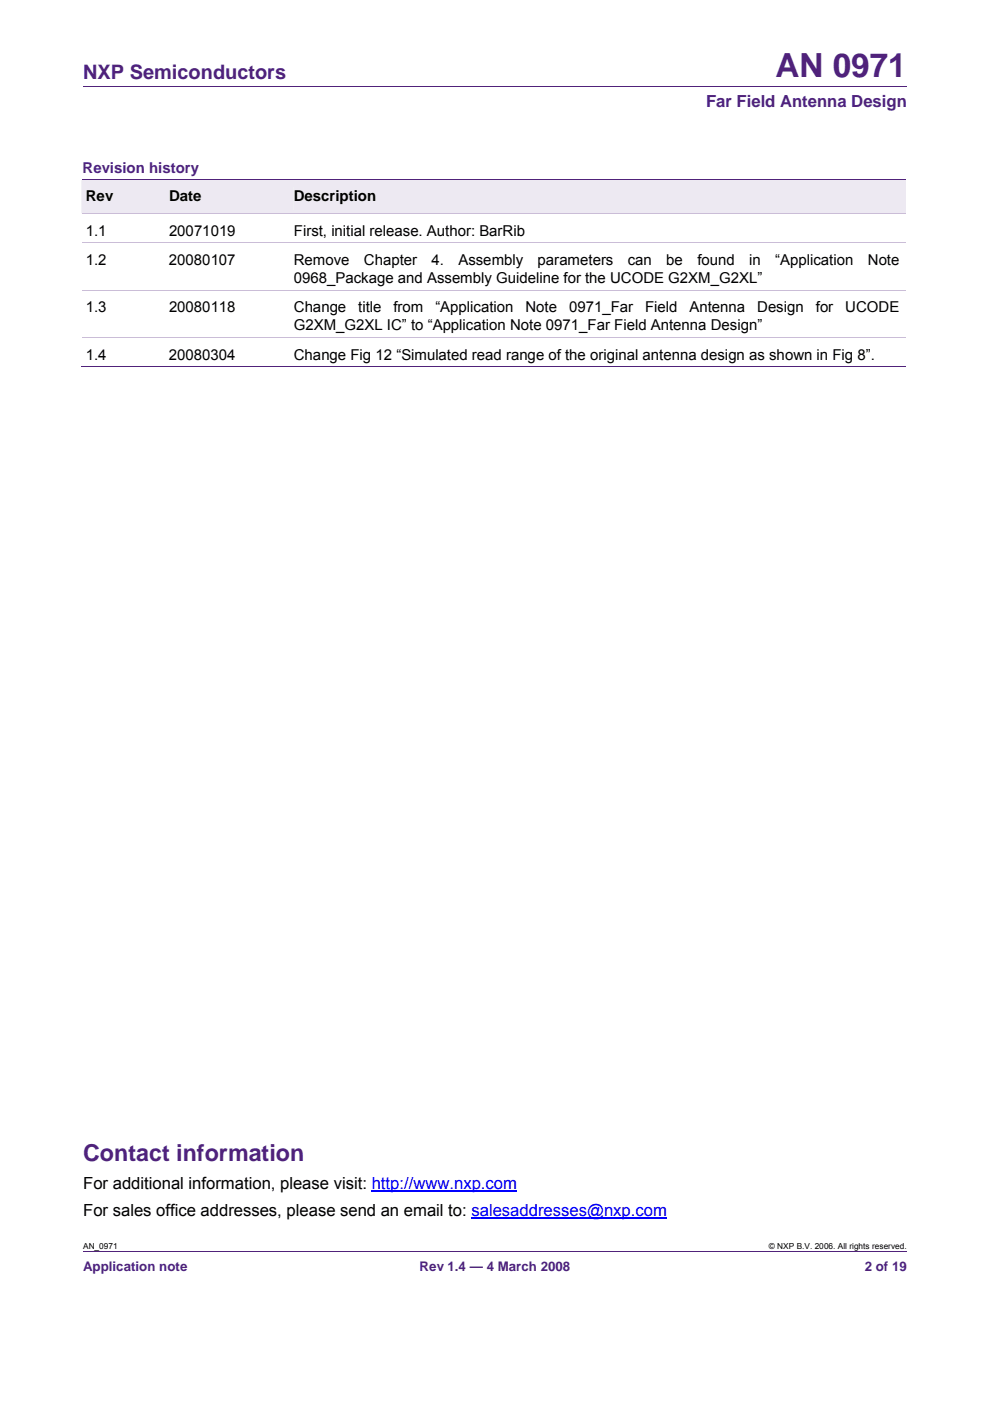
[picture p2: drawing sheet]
<svg xmlns="http://www.w3.org/2000/svg" width="210mm" height="297mm" viewBox="0 0 210 297" stroke-linecap="round" stroke-linejoin="round" font-family="sans-serif">
<defs><g id="words">
<text font-size="7" fill="#50227a" x="164.4" y="16.3">AN 0971</text>
<text font-size="4.9" fill="#50227a" x="17.6" y="246.1">Contact information</text>
<text font-size="4.2" fill="#50227a" x="17.6" y="16.7">NXP Semiconductors</text>
<text font-size="3.5" fill="#50227a" x="149.7" y="22.6">Far Field Antenna Design</text>
<g font-size="3.5">
<text x="17.6" y="257.8">For sales office addresses, please send an email to: salesaddresses@nxp.com</text>
<text x="17.6" y="252.1">For additional information, please visit: http://www.nxp.com</text>
</g>
<text font-size="3.2" fill="#50227a" x="17.5" y="36.6">Revision history</text>
<g font-size="3.2">
<text x="18.2" y="42.7">Rev</text>
<text x="35.8" y="42.7">Date</text>
<text x="62.3" y="42.7">Description</text>
<text x="18.2" y="50">1.1</text>
<text x="35.8" y="50">20071019</text>
<text x="62.3" y="50">First, initial release. Author: BarRib</text>
<text x="18.2" y="56.1">1.2</text>
<text x="35.8" y="56.1">20080107</text>
<text x="62.3" y="56.1">Remove</text>
<text x="77.2" y="56.1">Chapter</text>
<text x="91.5" y="56.1">4.</text>
<text x="97.2" y="56.1">Assembly</text>
<text x="114" y="56.1">parameters</text>
<text x="133.1" y="56.1">can</text>
<text x="141.3" y="56.1">be</text>
<text x="147.9" y="56.1">found</text>
<text x="158.8" y="56.1">in</text>
<text x="164.4" y="56.1">“Application</text>
<text x="184" y="56.1">Note</text>
<text x="62.3" y="60">0968_Package and Assembly Guideline for the UCODE G2XM_G2XL”</text>
<text x="18.2" y="66.2">1.3</text>
<text x="35.8" y="66.2">20080118</text>
<text x="62.3" y="70.1">G2XM_G2XL IC” to “Application Note 0971_Far Field Antenna Design”</text>
<text x="62.3" y="66.2">Change</text>
<text x="76" y="66.2">title</text>
<text x="83.4" y="66.2">from</text>
<text x="92.3" y="66.2">“Application</text>
<text x="111.4" y="66.2">Note</text>
<text x="120.7" y="66.2">0971_Far</text>
<text x="136.8" y="66.2">Field</text>
<text x="146.2" y="66.2">Antenna</text>
<text x="160.6" y="66.2">Design</text>
<text x="173" y="66.2">for</text>
<text x="179.2" y="66.2">UCODE</text>
<text x="18.2" y="76.2">1.4</text>
<text x="35.8" y="76.2">20080304</text>
<text x="62.3" y="76.2">Change Fig 12 “Simulated read range of the original antenna design as shown in Fig 8”.</text>
</g>
<g font-size="2.8" fill="#50227a">
<text x="17.6" y="269.6">Application note</text>
<text x="88.9" y="269.6">Rev 1.4 — 4 March 2008</text>
<text x="183.3" y="269.6">2 of 19</text>
</g>
<g font-size="1.8">
<text x="17.6" y="264.8">AN_0971</text>
<text x="163" y="264.8">© NXP B.V. 2006. All rights reserved.</text>
</g>
</g></defs>
<path d="M17.6 18.4h174.5M17.6 265.3h174.5" fill="none" stroke="#50227a" stroke-width=".21"/>
<path d="M78.8 252.6h30.8M100 258.3h41.4" fill="none" stroke="#00f" stroke-width=".25"/>
<g fill="#ede9f2">
<path d="M17.3 38.2h17.8v7h-17.8z"/>
<path d="M18.2 39.6h15.5v4.9h-15.5z"/>
<path d="M34.9 38.2h26.7v7h-26.7z"/>
<path d="M35.8 39.6h24.4v4.9h-24.4z"/>
<path d="M61.3 38.2h130.8v7h-130.8z"/>
<path d="M62.3 39.6h128.4v4.9h-128.4z"/>
</g>
<path d="M17.5 38.1h17.5" fill="none" stroke="#50227a" stroke-width=".21"/>
<path d="M17.5 38.2h17.6v1.4h-17.6z" fill="#ede9f2"/>
<path d="M35 38.1h26.5" fill="none" stroke="#50227a" stroke-width=".21"/>
<path d="M35.1 38.2h26.5v1.4h-26.5z" fill="#ede9f2"/>
<path d="M61.5 38.1h130.5" fill="none" stroke="#50227a" stroke-width=".21"/>
<path d="M61.6 38.2h130.4v1.4h-130.4z" fill="#ede9f2"/>
<path d="M17.5 45.3h174.5M17.5 51.5h174.5M17.5 61.6h174.5M17.5 71.6h174.5" fill="none" stroke="#cabdd7" stroke-width=".21"/>
<path d="M17.3 77.7h44.3" fill="none" stroke="#50227a" stroke-width=".21"/>
<path d="M61.3 77.7l.1 .1z" fill="#50227a"/>
<path d="M61.4 77.7h130.7" fill="none" stroke="#50227a" stroke-width=".21"/>
<use href="#words"/>
</svg>
